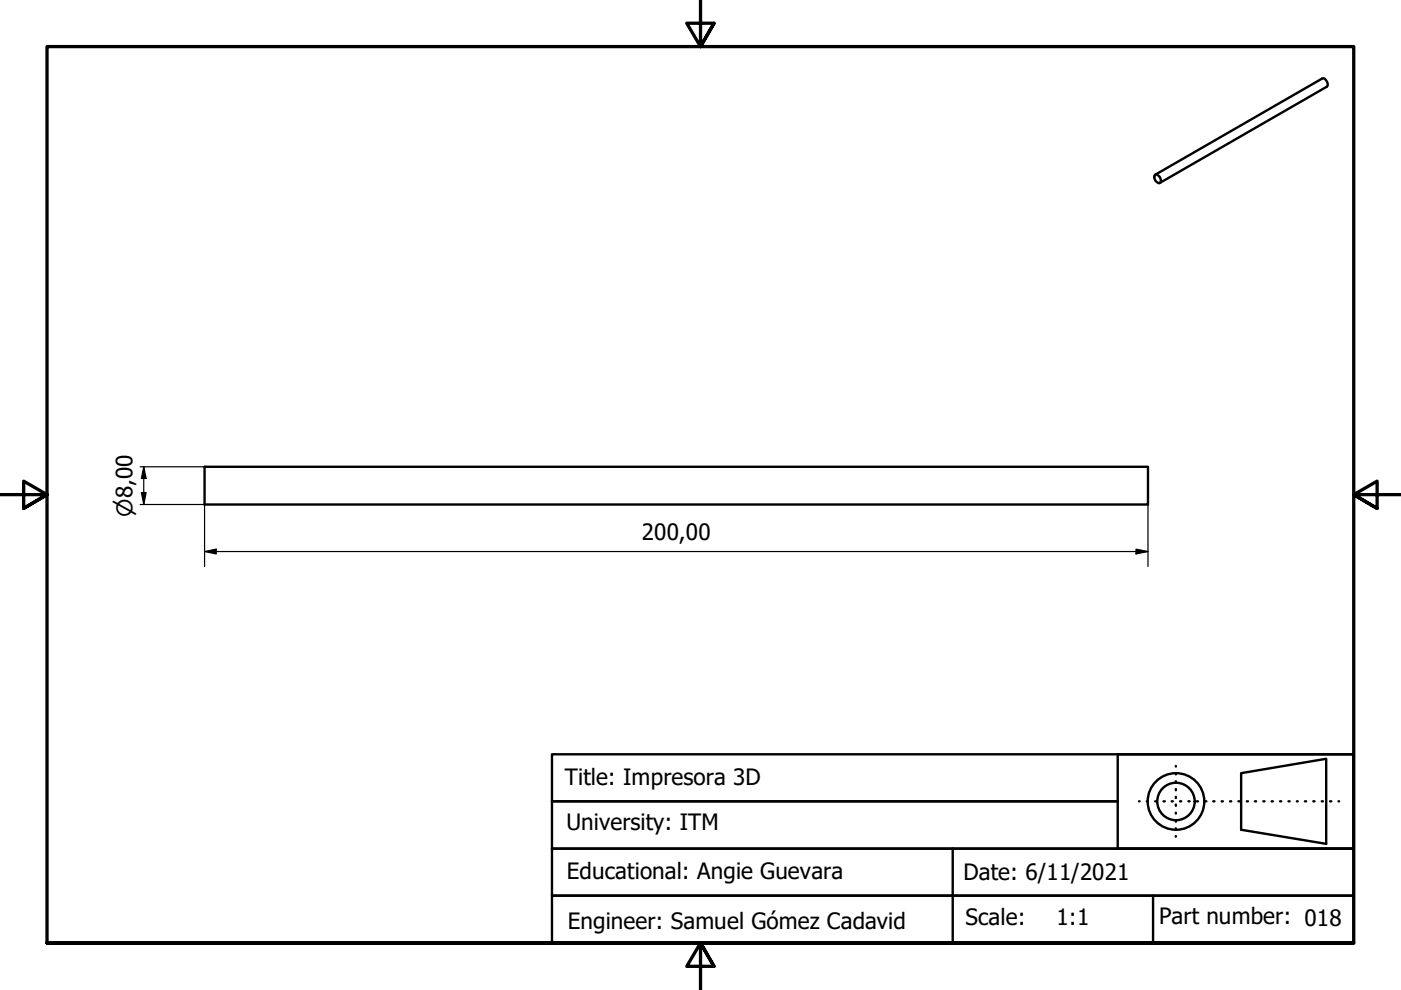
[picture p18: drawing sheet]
<svg xmlns="http://www.w3.org/2000/svg" width="297mm" height="210mm" viewBox="0 0 297 210" stroke-linecap="round" stroke-linejoin="round" font-family="sans-serif">
<defs><g id="words">
<g font-size="4.8">
<text x="136.1" y="114.5">200,00</text>
<text x="119.8" y="166.5">Title: Impresora 3D</text>
<text x="120.1" y="176">University: ITM</text>
<text x="120.2" y="186.3">Educational: Angie Guevara</text>
<text x="204.3" y="186.6">Date: 6/11/2021</text>
<text x="120.4" y="196.9">Engineer: Samuel Gómez Cadavid</text>
<text x="204.7" y="196.1">Scale:</text>
<text x="224" y="196.1">1:1</text>
<text x="245.7" y="195.9">Part number: 018</text>
</g>
<text font-size="4.6" x="28.1" y="109.6" transform="rotate(-90 28.1 109.6)">⌀8,00</text>
</g></defs>
<!-- layer: Visible (ISO) -->
<path d="M244.9 37.1l35.4-20.4a.91 .91 0 0 1 1.1 .8l.1 .6-.2 .3-35.4 20.4M245 37a1.23 1.23 0 0 1 1 1.7 .98 .98 0 0 1-1.3-.9v-.5zM43.4 99h200v8h-200z" fill="none" stroke="#000" stroke-width=".51"/>
<!-- layer: Border (ISO) -->
<path d="M148.5 -.1v10l-2.9-5h5.8l-2.9 5 2.9-5M0 104.9h10l-5-2.9v5.8l5-2.9-5 2.9M297 104.9h-10l5-2.9v5.8l-5-2.9 5 2.9M10 199.9v-190h277v190h-277h277M151.4 204.9l-2.9-5 2.9 5h-5.8l2.9-5v10" fill="none" stroke="#000" stroke-width=".7"/>
<!-- layer: Title (ISO) -->
<g fill="none" stroke="#000" stroke-width=".51">
<path d="M117 159.9h170v20h-170v10h170v10h-170v-10h170v-10h-170v-10h120h-120zM237 159.9h50v20h-50zM202 179.9v20M241.5 169.9h.1M243.1 169.9h.3M244.9 169.9h.3M246.7 169.9h.3M248.4 169.9h.3M249.3 162.4v.1M249.3 163.9v.3M249.3 165.6v.2M249.3 167.3v.2"/>
<path d="M249.3 168.9v.3M249.3 170.6v.3M249.3 172.3v.2M249.3 174v.2M249.3 175.6v.3M249.3 177.3v.1M250.2 169.9h.2M252 169.9h.2M253.7 169.9h.3M255.5 169.9h.3M257.2 169.9h.3M259 169.9h.3"/>
<path d="M260.8 169.9h.2M262.6 169.9h.2M263.1 163.9l18.1-3v18l-18.1-3zM264.4 169.9h.2M266.1 169.9h.2M267.8 169.9h.3M269.6 169.9h.3M271.4 169.9h.3M273.2 169.9h.2M275 169.9h.1M276.7 169.9h.2M278.4 169.9h.3"/>
<path d="M280.2 169.9h.3M282 169.9h.3M283.8 169.9h.1M244.5 189.9v10"/>
<circle cx="249.3" cy="169.9" r="6"/>
<circle cx="249.3" cy="169.9" r="4"/>
</g>
<!-- layer: Dimension (ISO) -->
<path d="M29.7 99h13.7M30.5 99l.5 2.4h-1zM30.5 99v8M29.7 107h13.7v13.1M30 104.4h1l-.5 2.6zM43.4 116.9l2.4-.5v1zM43.4 116.9h200M240.9 116.4l2.5 .5-2.5 .5zM243.4 107v13.1" fill="none" stroke="#000" stroke-width=".25"/>
<g fill="#000">
<path d="M30 104.4h1l-.5 2.6z" fill-rule="evenodd"/>
<path d="M30.5 99l.5 2.4h-1z" fill-rule="evenodd"/>
<path d="M43.4 116.9l2.4-.5v1z" fill-rule="evenodd"/>
<path d="M240.9 116.4l2.5 .5-2.5 .5z" fill-rule="evenodd"/>
</g>
<use href="#words"/>
</svg>
